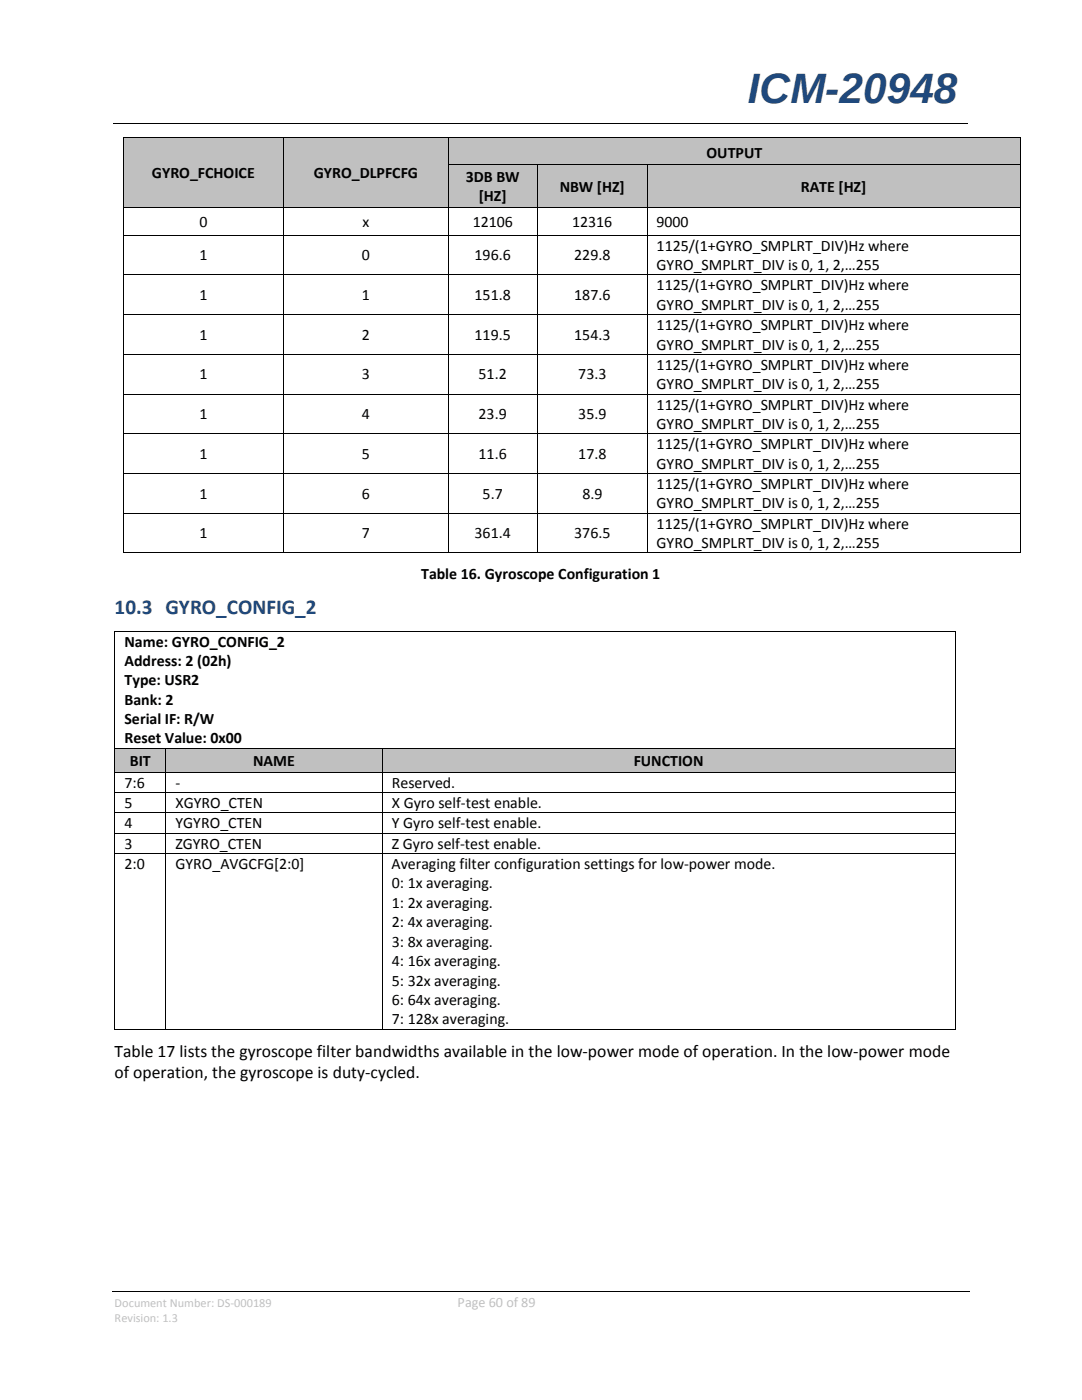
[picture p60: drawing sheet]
<svg xmlns="http://www.w3.org/2000/svg" width="216mm" height="279mm" viewBox="0 0 216 279" stroke-linecap="round" stroke-linejoin="round" font-family="sans-serif">
<defs><g id="words">
<text font-size="8.5" fill="#1f497d" x="149.2" y="20.6">ICM-20948</text>
<text font-size="4.2" fill="#1f497d" x="22.9" y="122.6">10.3 GYRO_CONFIG_2</text>
<g font-size="3.5">
<text x="22.9" y="210.9">Table 17 lists the gyroscope filter bandwidths available in the low-power mode of operation. In the low-power mode</text>
<text x="22.9" y="215.2">of operation, the gyroscope is duty-cycled.</text>
</g>
<g font-size="3.2">
<text x="30.3" y="35.5">GYRO_FCHOICE</text>
<text x="62.6" y="35.5">GYRO_DLPFCFG</text>
<text x="141" y="31.5">OUTPUT</text>
<text x="93" y="36.3">3DB BW</text>
<text x="95.5" y="40.2">[HZ]</text>
<text x="111.7" y="38.2">NBW [HZ]</text>
<text x="159.8" y="38.2">RATE [HZ]</text>
<text x="39.8" y="45.3">0</text>
<text x="72.3" y="45.3">x</text>
<text x="94.3" y="45.3">12106</text>
<text x="114.2" y="45.3">12316</text>
<text x="131" y="45.3">9000</text>
<text x="39.8" y="52">1</text>
<text x="72.2" y="52">0</text>
<text x="94.7" y="52">196.6</text>
<text x="114.6" y="52">229.8</text>
<text x="131" y="50">1125/(1+GYRO_SMPLRT_DIV)Hz where</text>
<text x="131" y="53.9">GYRO_SMPLRT_DIV is 0, 1, 2,…255</text>
<text x="39.8" y="59.9">1</text>
<text x="72.2" y="59.9">1</text>
<text x="94.7" y="59.9">151.8</text>
<text x="114.6" y="59.9">187.6</text>
<text x="131" y="58">1125/(1+GYRO_SMPLRT_DIV)Hz where</text>
<text x="131" y="61.8">GYRO_SMPLRT_DIV is 0, 1, 2,…255</text>
<text x="131" y="65.9">1125/(1+GYRO_SMPLRT_DIV)Hz where</text>
<text x="39.8" y="67.8">1</text>
<text x="72.2" y="67.8">2</text>
<text x="94.7" y="67.8">119.5</text>
<text x="114.6" y="67.8">154.3</text>
<text x="131" y="69.8">GYRO_SMPLRT_DIV is 0, 1, 2,…255</text>
<text x="39.8" y="75.7">1</text>
<text x="72.2" y="75.7">3</text>
<text x="95.5" y="75.7">51.2</text>
<text x="115.4" y="75.7">73.3</text>
<text x="131" y="73.8">1125/(1+GYRO_SMPLRT_DIV)Hz where</text>
<text x="131" y="77.7">GYRO_SMPLRT_DIV is 0, 1, 2,…255</text>
<text x="39.8" y="83.7">1</text>
<text x="72.2" y="83.7">4</text>
<text x="95.5" y="83.7">23.9</text>
<text x="115.4" y="83.7">35.9</text>
<text x="131" y="81.7">1125/(1+GYRO_SMPLRT_DIV)Hz where</text>
<text x="131" y="85.6">GYRO_SMPLRT_DIV is 0, 1, 2,…255</text>
<text x="131" y="89.7">1125/(1+GYRO_SMPLRT_DIV)Hz where</text>
<text x="39.8" y="91.6">1</text>
<text x="72.2" y="91.6">5</text>
<text x="95.5" y="91.6">11.6</text>
<text x="115.4" y="91.6">17.8</text>
<text x="131" y="93.6">GYRO_SMPLRT_DIV is 0, 1, 2,…255</text>
<text x="39.8" y="99.5">1</text>
<text x="72.2" y="99.5">6</text>
<text x="96.3" y="99.5">5.7</text>
<text x="116.2" y="99.5">8.9</text>
<text x="131" y="97.6">1125/(1+GYRO_SMPLRT_DIV)Hz where</text>
<text x="131" y="101.5">GYRO_SMPLRT_DIV is 0, 1, 2,…255</text>
<text x="39.8" y="107.4">1</text>
<text x="72.2" y="107.4">7</text>
<text x="94.7" y="107.4">361.4</text>
<text x="114.6" y="107.4">376.5</text>
<text x="131" y="105.5">1125/(1+GYRO_SMPLRT_DIV)Hz where</text>
<text x="131" y="109.4">GYRO_SMPLRT_DIV is 0, 1, 2,…255</text>
<text x="84" y="115.6">Table 16. Gyroscope Configuration 1</text>
<text x="24.8" y="129">Name: GYRO_CONFIG_2</text>
<text x="24.8" y="132.9">Address: 2 (02h)</text>
<text x="24.8" y="136.8">Type: USR2</text>
<text x="24.8" y="140.6">Bank: 2</text>
<text x="24.8" y="144.5">Serial IF: R/W</text>
<text x="24.8" y="148.4">Reset Value: 0x00</text>
<text x="25.9" y="152.8">BIT</text>
<text x="50.5" y="152.8">NAME</text>
<text x="126.4" y="152.8">FUNCTION</text>
<text x="24.8" y="157.2">7:6</text>
<text x="24.8" y="161.2">5</text>
<text x="35" y="157.2">-</text>
<text x="35" y="161.2">XGYRO_CTEN</text>
<text x="78.2" y="157.2">Reserved.</text>
<text x="78.2" y="161.2">X Gyro self-test enable.</text>
<text x="24.8" y="165.3">4</text>
<text x="35" y="165.3">YGYRO_CTEN</text>
<text x="78.2" y="165.3">Y Gyro self-test enable.</text>
<text x="24.8" y="169.4">3</text>
<text x="24.8" y="173.4">2:0</text>
<text x="35" y="173.4">GYRO_AVGCFG[2:0]</text>
<text x="35" y="169.4">ZGYRO_CTEN</text>
<text x="78.2" y="173.4">Averaging filter configuration settings for low-power mode.</text>
<text x="78.2" y="169.4">Z Gyro self-test enable.</text>
<text x="78.2" y="177.3">0: 1x averaging.</text>
<text x="78.2" y="181.2">1: 2x averaging.</text>
<text x="78.2" y="185">2: 4x averaging.</text>
<text x="78.2" y="188.9">3: 8x averaging.</text>
<text x="78.2" y="192.8">4: 16x averaging.</text>
<text x="78.2" y="196.7">5: 32x averaging.</text>
<text x="78.2" y="200.5">6: 64x averaging.</text>
<text x="78.2" y="204.4">7: 128x averaging.</text>
</g>
<text font-size="2.8" fill="#c0c0c0" x="91.3" y="260.8">Page 60 of 89</text>
<g font-size="2.5" fill="#c0c0c0">
<text x="22.9" y="260.8">Document Number: DS-000189</text>
<text x="22.9" y="263.9">Revision: 1.3</text>
</g>
</g></defs>
<path d="M22.6 24.6h170.4M22.4 257.7h171.1" fill="none" stroke="#000" stroke-width=".2"/>
<path d="M87.5 24.6h.2v.1h-.2z" fill="#000"/>
<g fill="#c0c0c0">
<path d="M24.7 27.4h31.9v14h-31.9z" fill-rule="evenodd"/>
<path d="M26.5 32.1h28.2v4.6h-28.2z" fill-rule="evenodd"/>
<path d="M56.7 27.4h32.7v14h-32.7z" fill-rule="evenodd"/>
<path d="M58.5 32.1h29v4.6h-29z" fill-rule="evenodd"/>
<path d="M89.5 27.4h114v5.3h-114z" fill-rule="evenodd"/>
</g>
<path d="M91.4 28.2h110.3v4.5h-110.3z" fill="#c0c0c0"/>
<path d="M24.5 27.3h.2v.1h-.2zM56.6 27.3h.1v.1h-.1zM89.4 27.3h.1v.1h-.1zM203.5 27.3h.2v.1h-.2z" fill="#000"/>
<path d="M24.6 27.4v5.3M24.7 27.3h31.9M56.6 27.4v5.3M56.7 27.3h32.7M89.5 27.4v5.3M89.5 27.3h114M203.6 27.4v5.3" fill="none" stroke="#000" stroke-width=".2"/>
<g fill="#c0c0c0">
<path d="M89.5 32.9h17.7v8.5h-17.7z" fill-rule="evenodd"/>
<path d="M107.4 32.9h21.6v8.5h-21.6z" fill-rule="evenodd"/>
<path d="M109.2 34.8h18v4.7h-18z" fill-rule="evenodd"/>
<path d="M129.2 32.9h74.3v8.5h-74.3z" fill-rule="evenodd"/>
<path d="M131 34.8h70.7v4.7h-70.7z" fill-rule="evenodd"/>
</g>
<g fill="#c0c0c0">
<path d="M91.4 32.9h14v4.3h-14z"/>
<path d="M91.4 37.2h14v4.2h-14z"/>
</g>
<g fill="#000">
<path d="M24.5 32.7h.2v.2h-.2zM56.6 32.7h.1v.2h-.1zM89.4 32.7h.1v.2h-.1zM107.2 32.7h.2v.2h-.2zM129 32.7h.2v.2h-.2zM203.5 32.7h.2v.2h-.2zM24.5 41.4h.2v.1h-.2zM24.5 46.9h.2v.1h-.2zM24.5 54.8h.2v.1h-.2zM56.6 41.4h.1v.1h-.1zM56.6 46.9h.1v.1h-.1zM56.6 54.8h.1v.1h-.1z"/>
<path d="M89.4 41.4h.1v.1h-.1zM89.4 46.9h.1v.1h-.1zM89.4 54.8h.1v.1h-.1zM107.2 41.4h.2v.1h-.2zM107.2 46.9h.2v.1h-.2zM107.2 54.8h.2v.1h-.2zM129 41.4h.2v.1h-.2zM129 46.9h.2v.1h-.2zM129 54.8h.2v.1h-.2zM203.5 41.4h.2v.1h-.2zM203.5 46.9h.2v.1h-.2zM203.5 54.8h.2v.1h-.2z"/>
<path d="M24.5 62.7h.2v.2h-.2zM24.5 70.6h.2v.2h-.2zM24.5 78.6h.2v.1h-.2zM56.6 62.7h.1v.2h-.1zM56.6 70.6h.1v.2h-.1zM56.6 78.6h.1v.1h-.1zM89.4 62.7h.1v.2h-.1zM89.4 70.6h.1v.2h-.1zM89.4 78.6h.1v.1h-.1zM107.2 62.7h.2v.2h-.2zM107.2 70.6h.2v.2h-.2zM107.2 78.6h.2v.1h-.2z"/>
<path d="M129 62.7h.2v.2h-.2zM129 70.6h.2v.2h-.2zM129 78.6h.2v.1h-.2zM203.5 62.7h.2v.2h-.2zM203.5 70.6h.2v.2h-.2zM203.5 78.6h.2v.1h-.2zM24.5 86.5h.2v.2h-.2zM24.5 94.4h.2v.2h-.2zM56.6 86.5h.1v.2h-.1zM56.6 94.4h.1v.2h-.1zM89.4 86.5h.1v.2h-.1zM89.4 94.4h.1v.2h-.1z"/>
<path d="M107.2 86.5h.2v.2h-.2zM107.2 94.4h.2v.2h-.2zM129 86.5h.2v.2h-.2zM129 94.4h.2v.2h-.2zM203.5 86.5h.2v.2h-.2zM203.5 94.4h.2v.2h-.2zM24.5 102.3h.2v.2h-.2zM24.5 110.3h.2v.1h-.2zM56.6 102.3h.1v.2h-.1zM56.6 110.3h.1v.1h-.1zM89.4 102.3h.1v.2h-.1zM89.4 110.3h.1v.1h-.1z"/>
<path d="M107.2 102.3h.2v.2h-.2zM107.2 110.3h.2v.1h-.2zM129 102.3h.2v.2h-.2zM129 110.3h.2v.1h-.2zM203.5 102.3h.2v.2h-.2zM203.5 110.3h.2v.1h-.2zM22.9 125.9h.1v.1h-.1zM190.5 125.9h.2v.1h-.2z"/>
</g>
<g fill="none" stroke="#000" stroke-width=".2">
<path d="M24.6 32.9v8.5M56.6 32.9v8.5M89.5 32.9v8.5M89.5 32.8h17.7M107.3 32.9v8.5M107.4 32.8h21.6M129.1 32.9v8.5M129.2 32.8h74.3M203.6 32.9v8.5M24.6 41.5v5.4M24.6 47v7.8M24.6 54.9v7.8"/>
<path d="M24.7 41.4h31.9M24.7 46.9h31.9M24.7 54.9h31.9M56.6 41.5v5.4M56.6 47v7.8M56.6 54.9v7.8M56.7 41.4h32.7M56.7 46.9h32.7M56.7 54.9h32.7M89.5 41.5v5.4M89.5 47v7.8M89.5 54.9v7.8"/>
<path d="M89.5 41.4h17.7M89.5 46.9h17.7M89.5 54.9h17.7M107.3 41.5v5.4M107.3 47v7.8M107.3 54.9v7.8M107.4 41.4h21.6M107.4 46.9h21.6M107.4 54.9h21.6M129.1 41.5v5.4M129.1 47v7.8M129.1 54.9v7.8"/>
<path d="M129.2 41.4h74.3M129.2 46.9h74.3M129.2 54.9h74.3M203.6 41.5v5.4M203.6 47v7.8M203.6 54.9v7.8M24.6 62.9v7.7M24.6 70.8v7.8M24.6 78.7v7.8M24.7 62.8h31.9M24.7 70.7h31.9M24.7 78.7h31.9"/>
<path d="M56.6 62.9v7.7M56.6 70.8v7.8M56.6 78.7v7.8M56.7 62.8h32.7M56.7 70.7h32.7M56.7 78.7h32.7M89.5 62.9v7.7M89.5 70.8v7.8M89.5 78.7v7.8M89.5 62.8h17.7M89.5 70.7h17.7M89.5 78.7h17.7"/>
<path d="M107.3 62.9v7.7M107.3 70.8v7.8M107.3 78.7v7.8M107.4 62.8h21.6M107.4 70.7h21.6M107.4 78.7h21.6M129.1 62.9v7.7M129.1 70.8v7.8M129.1 78.7v7.8M129.2 62.8h74.3M129.2 70.7h74.3M129.2 78.7h74.3"/>
<path d="M203.6 62.9v7.7M203.6 70.8v7.8M203.6 78.7v7.8M24.6 86.7v7.7M24.6 94.6v7.7M24.7 86.6h31.9M24.7 94.5h31.9M56.6 86.7v7.7M56.6 94.6v7.7M56.7 86.6h32.7M56.7 94.5h32.7M89.5 86.7v7.7"/>
<path d="M89.5 94.6v7.7M89.5 86.6h17.7M89.5 94.5h17.7M107.3 86.7v7.7M107.3 94.6v7.7M107.4 86.6h21.6M107.4 94.5h21.6M129.1 86.7v7.7M129.1 94.6v7.7M129.2 86.6h74.3M129.2 94.5h74.3M203.6 86.7v7.7"/>
<path d="M203.6 94.6v7.7M24.6 102.5v7.8M24.7 102.4h31.9M24.7 110.4h31.9M56.6 102.5v7.8M56.7 102.4h32.7M56.7 110.4h32.7M89.5 102.5v7.8M89.5 102.4h17.7M89.5 110.4h17.7M107.3 102.5v7.8M107.4 102.4h21.6"/>
<path d="M107.4 110.4h21.6M129.1 102.5v7.8M129.2 102.4h74.3M129.2 110.4h74.3M203.6 102.5v7.8M22.9 126v23.3M23 125.9h167.5M190.6 126v23.3"/>
</g>
<g fill="#c0c0c0">
<path d="M23 149.4h10v4.6h-10z" fill-rule="evenodd"/>
<path d="M33.2 149.4h43v4.6h-43z" fill-rule="evenodd"/>
<path d="M76.4 149.4h114.1v4.6h-114.1z" fill-rule="evenodd"/>
</g>
<g fill="#c0c0c0">
<path d="M24.9 149.4h6.3v4.6h-6.3z"/>
<path d="M35 149.4h39.4v4.6h-39.4z"/>
<path d="M78.2 149.4h110.5v4.6h-110.5z"/>
</g>
<g fill="#000">
<path d="M22.9 149.3h.1v.1h-.1zM22.9 154h.1v.2h-.1zM22.9 158.1h.1v.1h-.1zM33 149.3h.2v.1h-.2zM33 154h.2v.2h-.2zM33 158.1h.2v.1h-.2zM76.2 149.3h.2v.1h-.2zM76.2 154h.2v.2h-.2zM76.2 158.1h.2v.1h-.2zM190.5 149.3h.2v.1h-.2zM190.5 154h.2v.2h-.2zM190.5 158.1h.2v.1h-.2z"/>
<path d="M22.9 162.1h.1v.2h-.1zM22.9 166.2h.1v.2h-.1zM22.9 170.2h.1v.2h-.1zM33 162.1h.2v.2h-.2zM33 166.2h.2v.2h-.2zM33 170.2h.2v.2h-.2zM76.2 162.1h.2v.2h-.2zM76.2 166.2h.2v.2h-.2zM76.2 170.2h.2v.2h-.2zM190.5 162.1h.2v.2h-.2zM190.5 166.2h.2v.2h-.2zM190.5 170.2h.2v.2h-.2z"/>
<path d="M22.9 205.3h.1v.2h-.1zM33 205.3h.2v.2h-.2zM76.2 205.3h.2v.2h-.2zM190.5 205.3h.2v.2h-.2z"/>
</g>
<g fill="none" stroke="#000" stroke-width=".2">
<path d="M22.9 149.4v4.6M22.9 154.2v3.9M22.9 158.2v3.9M23 149.4h10M23 154.1h10M23 158.2h10M33.1 149.4v4.6M33.1 154.2v3.9M33.1 158.2v3.9M33.2 149.4h43M33.2 154.1h43M33.2 158.2h43"/>
<path d="M76.3 149.4v4.6M76.3 154.2v3.9M76.3 158.2v3.9M76.4 149.4h114.1M76.4 154.1h114.1M76.4 158.2h114.1M190.6 149.4v4.6M190.6 154.2v3.9M190.6 158.2v3.9M22.9 162.3v3.9M22.9 166.4v3.8M22.9 170.4v34.9"/>
<path d="M23 162.2h10M23 166.3h10M23 170.3h10M33.1 162.3v3.9M33.1 166.4v3.8M33.1 170.4v34.9M33.2 162.2h43M33.2 166.3h43M33.2 170.3h43M76.3 162.3v3.9M76.3 166.4v3.8M76.3 170.4v34.9"/>
<path d="M76.4 162.2h114.1M76.4 166.3h114.1M76.4 170.3h114.1M190.6 162.3v3.9M190.6 166.4v3.8M190.6 170.4v34.9M23 205.4h10M33.2 205.4h43M76.4 205.4h114.1"/>
</g>
<use href="#words"/>
</svg>
